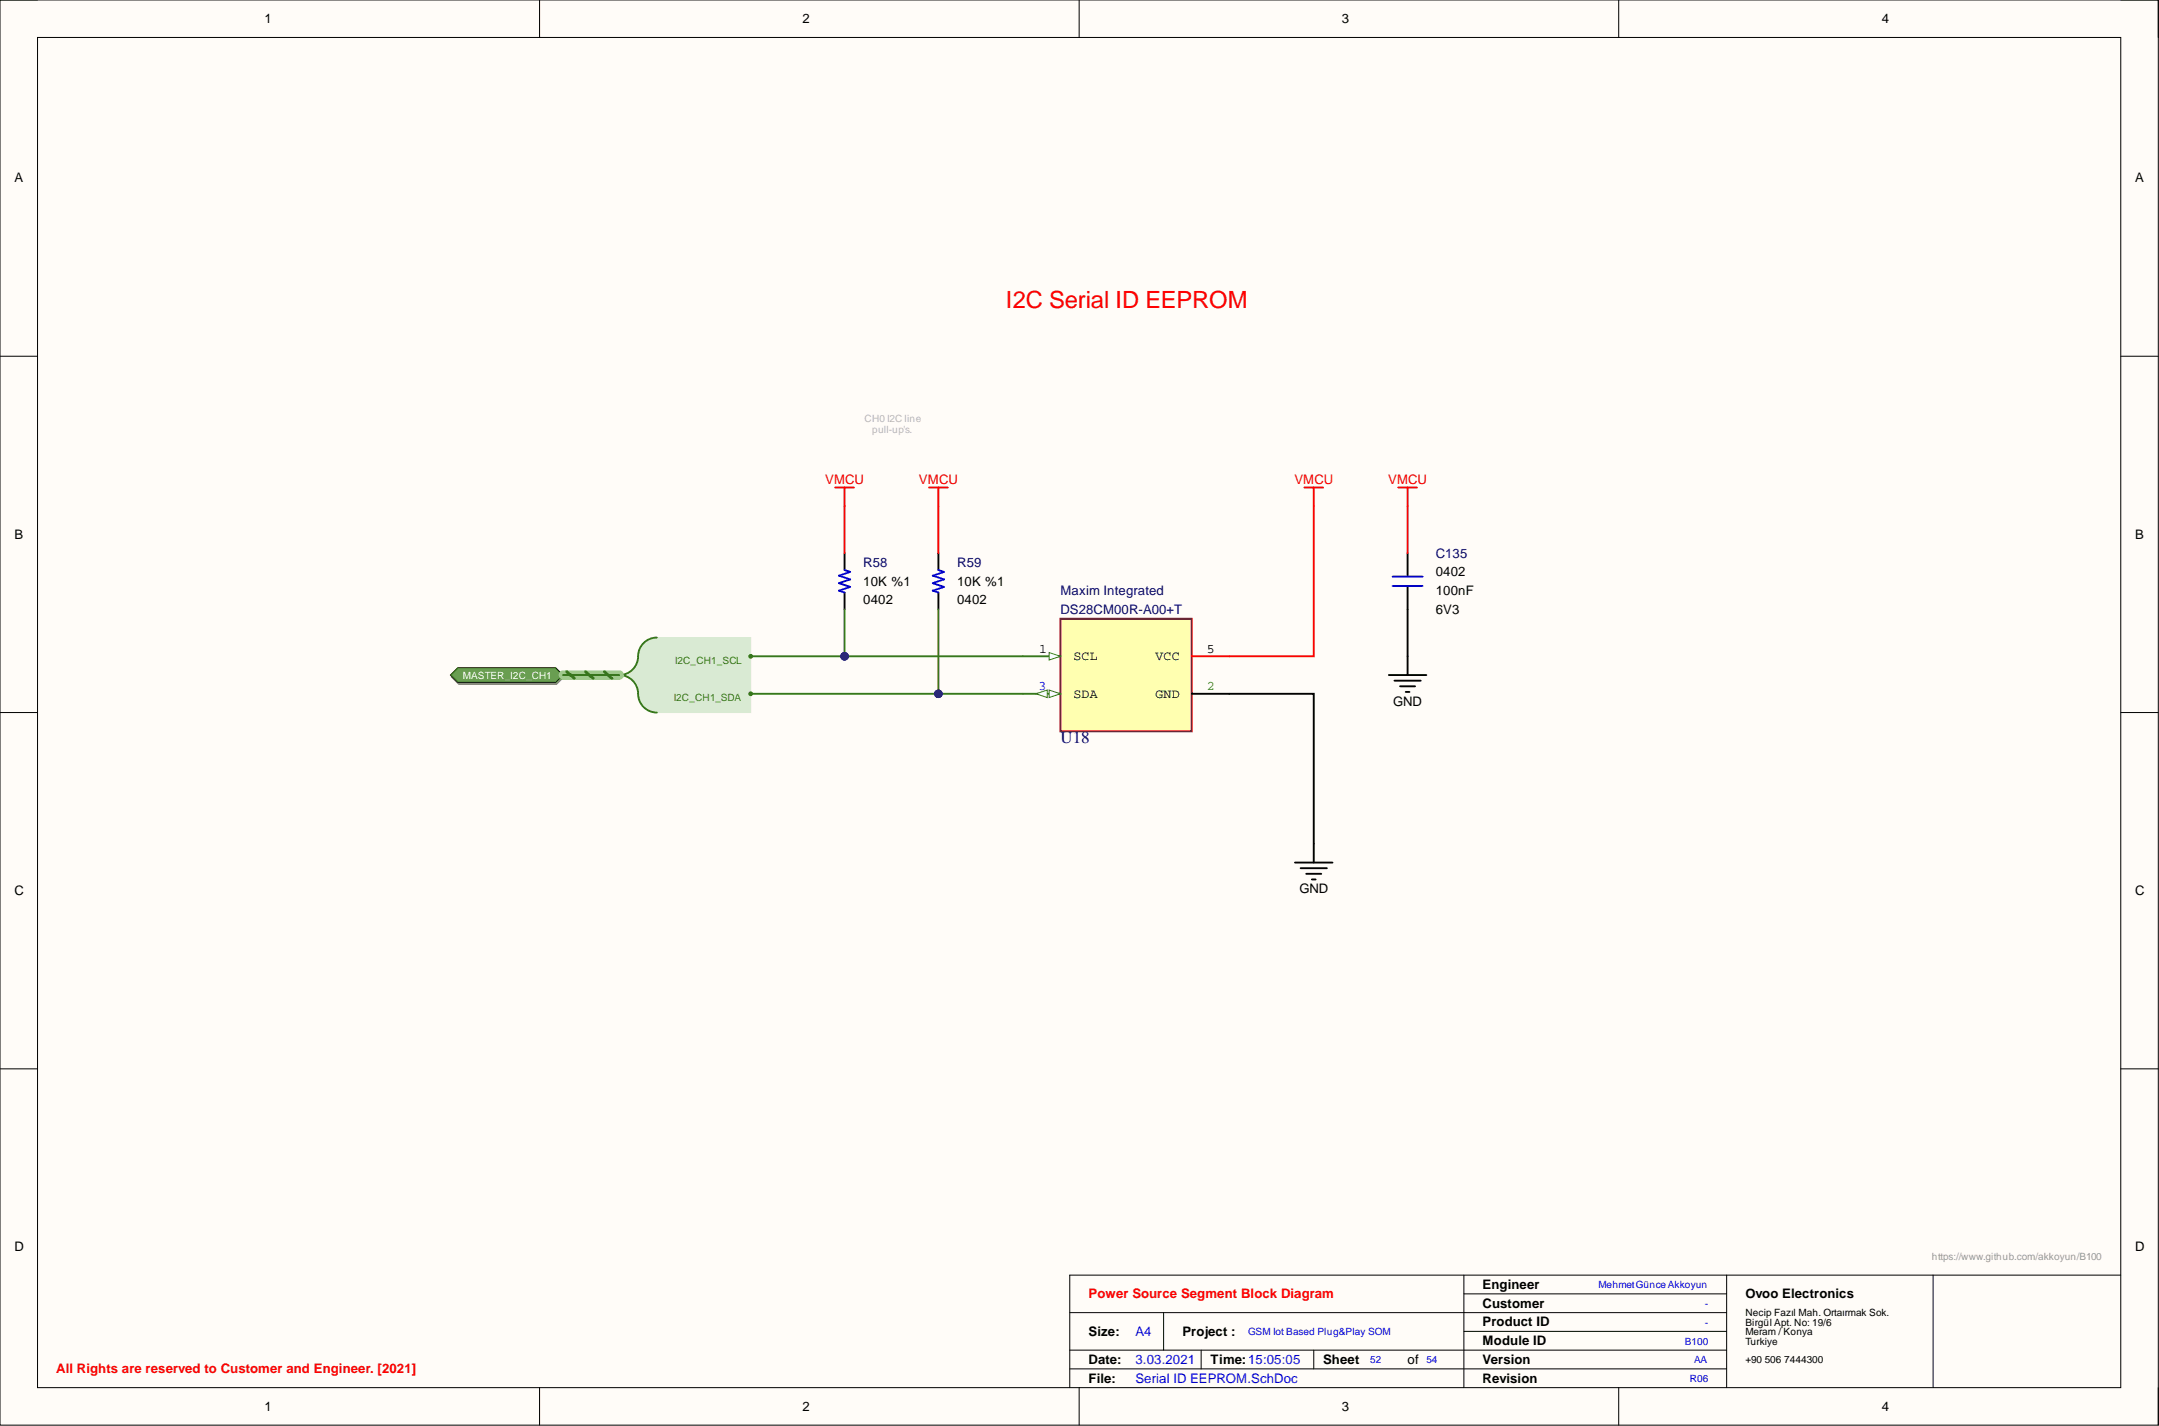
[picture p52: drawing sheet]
<svg xmlns="http://www.w3.org/2000/svg" width="292mm" height="193mm" viewBox="0 0 292 193" stroke-linecap="round" stroke-linejoin="round" font-family="sans-serif">
<defs><g id="words">
<text font-size="3.2" fill="#f00" x="136.1" y="41.7">I2C Serial ID EEPROM</text>
<text font-size="2.3" fill="#000080" x="143.5" y="100.5">U18</text>
<g font-size="1.8">
<text x="35.8" y="3.1">1</text>
<text x="108.6" y="3.1">2</text>
<text x="181.6" y="3.1">3</text>
<text x="254.6" y="3.1">4</text>
<text x="1.9" y="24.7">A</text>
<text x="288.9" y="24.7">A</text>
<text x="1.9" y="72.9">B</text>
<text x="194.2" y="78">0402</text>
<text x="288.9" y="72.9">B</text>
<text x="116.8" y="79.3">10K %1</text>
<text x="116.8" y="81.8">0402</text>
<text x="129.5" y="79.3">10K %1</text>
<text x="129.5" y="81.8">0402</text>
<text x="194.2" y="80.5">100nF</text>
<text x="194.2" y="83.1">6V3</text>
<text x="140.6" y="88.3">1</text>
<text x="145.2" y="89.3">SCL</text>
<text x="156.3" y="89.3">VCC</text>
<text x="163.3" y="88.3">5</text>
<text x="145.2" y="94.4">SDA</text>
<text x="156.3" y="94.4">GND</text>
<text x="188.5" y="95.5">GND</text>
<text x="1.9" y="121.1">C</text>
<text x="175.8" y="120.9">GND</text>
<text x="288.9" y="121.1">C</text>
<text x="1.9" y="169.3">D</text>
<text x="288.9" y="169.3">D</text>
<text x="200.6" y="174.4">Engineer</text>
<text x="200.6" y="177">Customer</text>
<text x="200.6" y="179.5">Product ID</text>
<text x="236.1" y="175.7">Ovoo Electronics</text>
<text x="147.3" y="180.8">Size:</text>
<text x="147.3" y="184.6">Date:</text>
<text x="160" y="180.8">Project :</text>
<text x="163.8" y="184.6">Time:15:05:05</text>
<text x="179" y="184.6">Sheet</text>
<text x="190.4" y="184.6">of</text>
<text x="200.6" y="182">Module ID</text>
<text x="200.6" y="184.6">Version</text>
<text x="35.8" y="190.9">1</text>
<text x="108.6" y="190.9">2</text>
<text x="147.3" y="187.1">File:</text>
<text x="181.6" y="190.9">3</text>
<text x="200.6" y="187.1">Revision</text>
<text x="254.6" y="190.9">4</text>
</g>
<g font-size="1.8" fill="#f00">
<text x="111.6" y="65.5">VMCU</text>
<text x="124.3" y="65.5">VMCU</text>
<text x="175.1" y="65.5">VMCU</text>
<text x="187.8" y="65.5">VMCU</text>
<text x="147.3" y="175.7">Power Source Segment Block Diagram</text>
<text x="7.6" y="185.8">All Rights are reserved to Customer and Engineer. [2021]</text>
</g>
<g font-size="1.8" fill="#000080">
<text x="116.8" y="76.7">R58</text>
<text x="129.5" y="76.7">R59</text>
<text x="194.2" y="75.4">C135</text>
<text x="143.5" y="83.1">DS28CM00R-A00+T</text>
<text x="143.5" y="80.5">Maxim Integrated</text>
</g>
<g font-size="1.8" fill="#00f">
<text x="140.5" y="93.4">3</text>
<text x="153.6" y="184.6">3.03.2021</text>
<text x="153.6" y="180.8">A4</text>
<text x="153.6" y="187.1">Serial ID EEPROM.SchDoc</text>
</g>
<text font-size="1.8" fill="#38761d" x="163.3" y="93.4">2</text>
<g font-size="1.4" fill="#b7b7b7">
<text x="117" y="57.1">CH0 I2C line</text>
<text x="118" y="58.6">pull-up's.</text>
</g>
<g font-size="1.4" fill="#38761d">
<text x="91.3" y="89.8">I2C_CH1_SCL</text>
<text x="91.2" y="94.9">I2C_CH1_SDA</text>
</g>
<text font-size="1.4" fill="#fff" x="62.6" y="91.9">MASTER_I2C_CH1</text>
<text font-size="1.4" fill="#999" x="261.4" y="170.5">https://www.github.com/akkoyun/B100</text>
<g font-size="1.4" fill="#00f">
<text x="216.3" y="174.3">MehmetGünce Akkoyun</text>
<text x="230.6" y="176.9">-</text>
<text x="230.6" y="179.4">-</text>
<text x="168.9" y="180.7">GSM Iot Based Plug&amp;Play SOM</text>
<text x="185.4" y="184.5">52</text>
<text x="193" y="184.5">54</text>
<text x="227.9" y="181.9">B100</text>
<text x="229.2" y="184.5">AA</text>
<text x="228.6" y="187">R06</text>
</g>
<g font-size="1.4">
<text x="236.1" y="178.1">Necip Fazıl Mah. Ortaırmak Sok.</text>
<text x="236.1" y="179.4">Birgül Apt. No: 19/6</text>
<text x="236.1" y="180.7">Meram / Konya</text>
<text x="236.1" y="181.9">Turkiye</text>
<text x="236.1" y="184.5">+90 506 7444300</text>
</g>
</g></defs>
<path d="M0 0h292v192.9h-292z" fill-rule="evenodd" fill="#fffcf8"/>
<path d="M0 0h292v192.9h-292z" fill="none" stroke="#000" stroke-width=".14"/>
<path d="M5.1 5.1h281.8v182.7h-281.8z" fill-rule="evenodd" fill="#fffcf8"/>
<g fill="none" stroke="#000" stroke-width=".14">
<path d="M0 0h5.1M73 0v5.1M146 0v5.1M219 0v5.1M286.9 0h5.1v5.1M5.1 5.1h281.8v182.7h-281.8zM0 48.2h5.1M286.9 48.2h5.1M0 96.4h5.1M286.9 96.4h5.1M0 144.6h5.1M286.9 144.6h5.1"/>
<path d="M144.7 177.6h88.9M157.4 177.6v5.1M198.1 175.1h35.5M198.1 172.6v15.2M233.6 172.6v15.2M261.5 172.6v15.2M286.9 172.6h-142.2v15.2M73 187.8v5.1M144.7 182.7h88.9M144.7 185.2h88.9M146 187.8v5.1M162.5 182.7v2.5"/>
<path d="M177.7 182.7v2.5M198.1 180.2h35.5M219 187.8v5.1M292 187.8v5.1"/>
</g>
<path d="M176.5 66h2.5M177.7 66v2.5" fill="none" stroke="#f00" stroke-width=".25"/>
<path d="M143.5 83.7h17.7v15.3h-17.7z" fill-rule="evenodd" fill="#ffffb0"/>
<path d="M143.5 83.7h17.7v15.3h-17.7z" fill="none" stroke="#800000" stroke-width=".25"/>
<path d="M138.4 93.9h5.1" fill="none" stroke="#38761d" stroke-width=".25"/>
<path d="M141.9 93.4l1.6 .5-1.6 .5z" fill="#f8fcff"/>
<path d="M141.9 93.4l1.6 .5-1.6 .5z" fill="none" stroke="#38761d" stroke-width=".14"/>
<path d="M140.2 93.9l1.5-.5v1z" fill="#f8fcff"/>
<path d="M140.2 93.9l1.5-.5v1z" fill="none" stroke="#38761d" stroke-width=".14"/>
<path d="M161.2 88.8h5.1" fill="none" stroke="#f00" stroke-width=".25"/>
<path d="M138.4 88.8h5.1" fill="none" stroke="#38761d" stroke-width=".25"/>
<path d="M141.9 88.3l1.6 .5-1.6 .5z" fill="#f8fcff"/>
<path d="M141.9 88.3l1.6 .5-1.6 .5z" fill="none" stroke="#38761d" stroke-width=".14"/>
<g fill="none" stroke="#000" stroke-width=".25">
<path d="M114.3 74.9v2.2M127 74.9v2.2M190.4 74.9v3M190.4 79.4v3.1M114.3 80.2v2.3M127 80.2v2.3M161.2 93.9h5.1M187.9 91.3h5.1M188.7 92.1h3.5M189.4 92.9h2.1M190.2 93.6h.5M190.4 88.8v2.5"/>
<path d="M175.2 116.7h5.1M176 117.5h3.5M176.7 118.2h2.1M177.5 119h.5M177.7 114.2v2.5"/>
</g>
<path d="M113 66h2.5M114.3 66v2.5M125.7 66h2.5M127 66v2.5M189.2 66h2.5M190.4 66v2.5" fill="none" stroke="#f00" stroke-width=".25"/>
<path d="M114.3 77.1l.7 .3-1.5 .5 1.5 .5-1.5 .5 1.5 .5-1.5 .5 .8 .3M127 77.1l.7 .3-1.5 .5 1.5 .5-1.5 .5 1.5 .5-1.5 .5 .8 .3M188.4 78h4.1M188.4 79.3h4.1" fill="none" stroke="#00f" stroke-width=".25"/>
<path d="M86.6 87.5l1-.9 1.3-.3h12.7v10.1h-12.7a2.62 2.62 0 0 1-2.6-3.1l-.6-1.1-1.3-.9 1.3-.8 .6-1.1v-.6z" fill-rule="evenodd" fill="#d9ead3"/>
<path d="M86.6 87.5l1-.9 1.3-.3h12.7v10.1h-12.7a2.62 2.62 0 0 1-2.6-3.1l-.6-1.1-1.3-.9 1.3-.8 .6-1.1v-.6z" fill="none" stroke="#d9ead3" stroke-width=".14"/>
<path d="M88.9 86.3a2.54 2.54 0 0 0-2.6 2.5 2.53 2.53 0 0 1-2.5 2.5 2.54 2.54 0 0 1 2.5 2.6 2.54 2.54 0 0 0 2.6 2.5" fill="none" stroke="#38761d" stroke-width=".25"/>
<circle cx="101.6" cy="93.9" r=".25" fill="#38761d"/>
<circle cx="101.6" cy="93.9" r=".25" fill="none" stroke="#38761d" stroke-width=".14"/>
<circle cx="101.6" cy="88.8" r=".25" fill="#38761d"/>
<circle cx="101.6" cy="88.8" r=".25" fill="none" stroke="#38761d" stroke-width=".14"/>
<path d="M61.1 91.6l1-1h13.2l1 1-1 1h-13.2z" fill-rule="evenodd" fill="#8ba480"/>
<path d="M61.1 91.6l1-1h13.2l1 1-1 1h-13.2z" fill="none" stroke="#77906c" stroke-width=".14"/>
<path d="M60.9 91.3l1-1h13.3l1 1-1 1h-13.3z" fill-rule="evenodd" fill="#609e45"/>
<path d="M60.9 91.3l1-1h13.3l1 1-1 1h-13.3z" fill="none" stroke="#003a00" stroke-width=".14"/>
<path d="M190.4 68.5v6.4" fill="none" stroke="#f00" stroke-width=".25"/>
<path d="M76.2 91.3h7.6" fill="none" stroke="#92d077" stroke-width="1.3"/>
<path d="M76.7 90.9l1 .9M79.2 90.9l1 .9M81.8 90.9l1 .9" fill="none" stroke="#38761d" stroke-width=".38"/>
<path d="M76.2 91.3h7.6M101.6 93.9h36.8" fill="none" stroke="#38761d" stroke-width=".25"/>
<circle cx="127" cy="93.9" r=".51" fill="#000080"/>
<circle cx="127" cy="93.9" r=".51" fill="none" stroke="#000080" stroke-width=".14"/>
<path d="M101.6 88.8h36.8" fill="none" stroke="#38761d" stroke-width=".25"/>
<circle cx="114.3" cy="88.8" r=".51" fill="#000080"/>
<circle cx="114.3" cy="88.8" r=".51" fill="none" stroke="#000080" stroke-width=".14"/>
<path d="M166.3 93.9h11.4v20.3" fill="none" stroke="#000" stroke-width=".25"/>
<path d="M177.7 68.5v20.3h-11.4" fill="none" stroke="#f00" stroke-width=".25"/>
<path d="M114.3 82.5v6.3" fill="none" stroke="#38761d" stroke-width=".25"/>
<circle cx="114.3" cy="88.8" r=".51" fill="#000080"/>
<circle cx="114.3" cy="88.8" r=".51" fill="none" stroke="#000080" stroke-width=".14"/>
<path d="M114.3 68.5v6.4" fill="none" stroke="#f00" stroke-width=".25"/>
<path d="M127 82.5v11.4" fill="none" stroke="#38761d" stroke-width=".25"/>
<circle cx="127" cy="93.9" r=".51" fill="#000080"/>
<circle cx="127" cy="93.9" r=".51" fill="none" stroke="#000080" stroke-width=".14"/>
<path d="M127 68.5v6.4" fill="none" stroke="#f00" stroke-width=".25"/>
<path d="M190.4 82.5v6.3" fill="none" stroke="#000" stroke-width=".25"/>
<use href="#words"/>
</svg>
